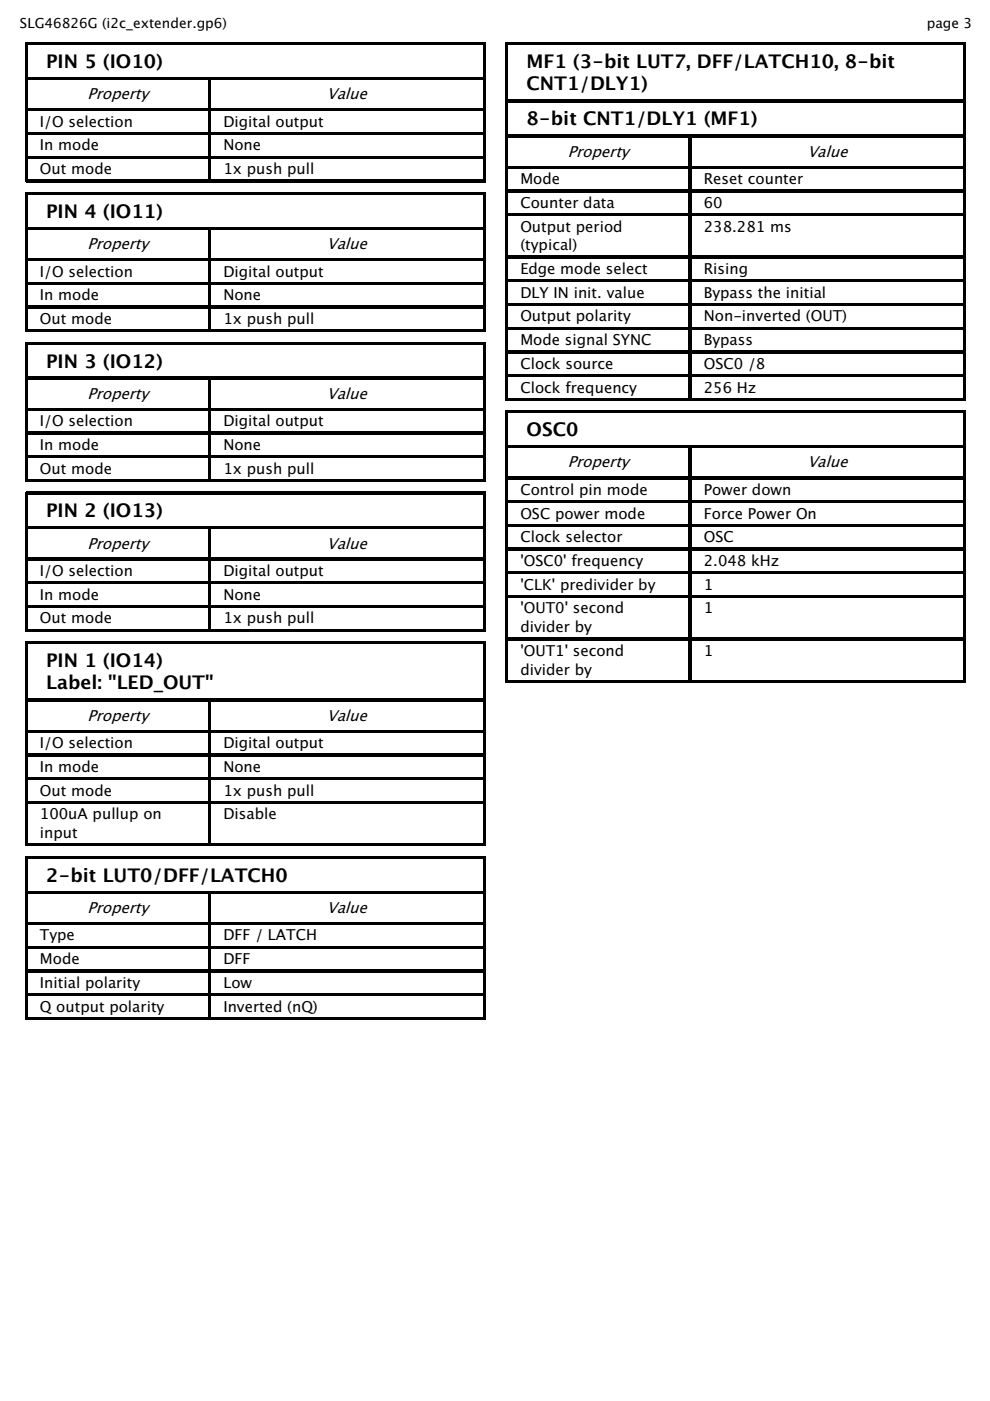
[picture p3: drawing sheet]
<svg xmlns="http://www.w3.org/2000/svg" width="210mm" height="297mm" viewBox="0 0 210 297" stroke-linecap="round" stroke-linejoin="round" font-family="sans-serif">
<defs><g id="words">
<g font-size="4">
<text x="9.8" y="14.4">PIN 5 (IO10)</text>
<text x="111.7" y="14.4">MF1 (3-bit LUT7, DFF/LATCH10, 8-bit</text>
<text x="111.7" y="19.2">CNT1/DLY1)</text>
<text x="111.7" y="26.6">8-bit CNT1/DLY1 (MF1)</text>
<text x="9.8" y="46.2">PIN 4 (IO11)</text>
<text x="9.8" y="77.9">PIN 3 (IO12)</text>
<text x="111.7" y="92.5">OSC0</text>
<text x="9.8" y="109.7">PIN 2 (IO13)</text>
<text x="9.8" y="141.4">PIN 1 (IO14)</text>
<text x="9.8" y="146.2">Label: &quot;LED_OUT&quot;</text>
<text x="9.8" y="186.9">2-bit LUT0/DFF/LATCH0</text>
</g>
<g font-size="3.3">
<text x="18.5" y="21.1">Property</text>
<text x="69.3" y="21.1">Value</text>
<text x="120.4" y="33.2">Property</text>
<text x="171.2" y="33.2">Value</text>
<text x="18.5" y="52.8">Property</text>
<text x="69.3" y="52.8">Value</text>
<text x="18.5" y="84.6">Property</text>
<text x="69.3" y="84.6">Value</text>
<text x="120.4" y="99.1">Property</text>
<text x="171.2" y="99.1">Value</text>
<text x="18.5" y="116.3">Property</text>
<text x="69.3" y="116.3">Value</text>
<text x="18.5" y="152.8">Property</text>
<text x="69.3" y="152.8">Value</text>
<text x="18.5" y="193.6">Property</text>
<text x="69.3" y="193.6">Value</text>
</g>
<g font-size="3.2">
<text x="8.5" y="26.9">I/O selection</text>
<text x="47.4" y="26.9">Digital output</text>
<text x="8.5" y="31.9">In mode</text>
<text x="47.4" y="31.9">None</text>
<text x="8.5" y="36.9">Out mode</text>
<text x="47.4" y="36.9">1x push pull</text>
<text x="110.3" y="39.1">Mode</text>
<text x="149.2" y="39.1">Reset counter</text>
<text x="110.3" y="44.1">Counter data</text>
<text x="149.2" y="44.1">60</text>
<text x="110.3" y="49.1">Output period</text>
<text x="110.3" y="53.1">(typical)</text>
<text x="149.2" y="49.1">238.281 ms</text>
<text x="8.5" y="58.6">I/O selection</text>
<text x="47.4" y="58.6">Digital output</text>
<text x="110.3" y="58.1">Edge mode select</text>
<text x="149.2" y="58.1">Rising</text>
<text x="8.5" y="63.7">In mode</text>
<text x="47.4" y="63.7">None</text>
<text x="110.3" y="63.1">DLY IN init. value</text>
<text x="149.2" y="63.1">Bypass the initial</text>
<text x="8.5" y="68.7">Out mode</text>
<text x="47.4" y="68.7">1x push pull</text>
<text x="110.3" y="68.2">Output polarity</text>
<text x="149.2" y="68.2">Non-inverted (OUT)</text>
<text x="110.3" y="73.2">Mode signal SYNC</text>
<text x="149.2" y="73.2">Bypass</text>
<text x="110.3" y="78.2">Clock source</text>
<text x="110.3" y="83.2">Clock frequency</text>
<text x="149.2" y="78.2">OSC0 /8</text>
<text x="149.2" y="83.2">256 Hz</text>
<text x="8.5" y="90.4">I/O selection</text>
<text x="8.5" y="95.4">In mode</text>
<text x="47.4" y="90.4">Digital output</text>
<text x="47.4" y="95.4">None</text>
<text x="8.5" y="100.4">Out mode</text>
<text x="47.4" y="100.4">1x push pull</text>
<text x="110.3" y="104.9">Control pin mode</text>
<text x="149.2" y="104.9">Power down</text>
<text x="110.3" y="110">OSC power mode</text>
<text x="149.2" y="110">Force Power On</text>
<text x="110.3" y="115">Clock selector</text>
<text x="149.2" y="115">OSC</text>
<text x="8.5" y="122.1">I/O selection</text>
<text x="47.4" y="122.1">Digital output</text>
<text x="110.3" y="120">'OSC0' frequency</text>
<text x="110.3" y="125">'CLK' predivider by</text>
<text x="149.2" y="120">2.048 kHz</text>
<text x="149.2" y="125">1</text>
<text x="8.5" y="127.2">In mode</text>
<text x="47.4" y="127.2">None</text>
<text x="110.3" y="130.1">'OUT0' second</text>
<text x="149.2" y="130.1">1</text>
<text x="8.5" y="132.2">Out mode</text>
<text x="47.4" y="132.2">1x push pull</text>
<text x="110.3" y="134">divider by</text>
<text x="110.3" y="139.1">'OUT1' second</text>
<text x="110.3" y="143">divider by</text>
<text x="149.2" y="139.1">1</text>
<text x="8.5" y="158.6">I/O selection</text>
<text x="47.4" y="158.6">Digital output</text>
<text x="8.5" y="163.7">In mode</text>
<text x="47.4" y="163.7">None</text>
<text x="8.5" y="168.7">Out mode</text>
<text x="8.5" y="173.7">100uA pullup on</text>
<text x="47.4" y="168.7">1x push pull</text>
<text x="47.4" y="173.7">Disable</text>
<text x="8.5" y="177.7">input</text>
<text x="8.5" y="199.4">Type</text>
<text x="47.4" y="199.4">DFF / LATCH</text>
<text x="8.5" y="204.4">Mode</text>
<text x="8.5" y="209.4">Initial polarity</text>
<text x="47.4" y="204.4">DFF</text>
<text x="47.4" y="209.4">Low</text>
<text x="8.5" y="214.5">Q output polarity</text>
<text x="47.4" y="214.5">Inverted (nQ)</text>
</g>
<g font-size="2.9">
<text x="4.2" y="6">SLG46826G (i2c_extender.gp6)</text>
<text x="196.5" y="6">page 3</text>
</g>
</g></defs>
<g fill="none" stroke="#000" stroke-width=".26">
<path d="M5.4 9v29.6M5.6 9.1h97.3M5.7 9.3v29.1M5.8 9.4h96.9M5.8 16.5h96.9M5.8 16.8h38.6M44.3 16.9v6.1M44.6 16.7v21.7M44.7 16.8h58M102.5 9.5v6.9M102.5 16.9v6.1M102.8 9.3v29.1"/>
<path d="M107.3 9v75.9M107.4 9.1h97.4M107.6 9.3v75.4M107.7 9.4h96.8M204.4 9.5v11.7M204.7 9.3v75.4M5.6 38.5h97.3M5.8 23.2h38.6M5.8 23.4h38.6M5.8 28.2h38.6M5.8 28.4h38.6M5.8 33.2h38.6"/>
<path d="M5.8 33.5h38.6M5.8 38.2h38.6M44.3 23.5v4.5M44.3 28.6v4.5M44.3 33.6v4.5M44.7 23.2h58M44.7 23.4h58M44.7 28.2h58M44.7 28.4h58M44.7 33.2h58M44.7 33.5h58M44.7 38.2h58"/>
<path d="M102.5 23.5v4.5M102.5 28.6v4.5M102.5 33.6v4.5M107.7 21.3h96.8M107.7 21.6h96.8M107.7 28.7h96.8M107.7 29h38.6M107.7 35.3h38.6M107.7 35.6h38.6M146.2 29.1v6.1M146.2 35.7v4.5M146.4 28.8v55.9"/>
<path d="M146.6 29h57.9M146.6 35.3h57.9M146.6 35.6h57.9M204.4 21.7v6.9M204.4 29.1v6.1M204.4 35.7v4.5M5.4 40.7v29.7M5.6 40.9h97.3M5.7 41v29.1M5.8 41.1h96.9M5.8 48.3h96.9M5.8 48.6h38.6"/>
<path d="M5.8 54.9h38.6M5.8 55.2h38.6M5.8 59.9h38.6M44.3 48.7v6.1M44.3 55.3v4.5M44.6 48.4v21.7M44.7 48.6h58M44.7 54.9h58M44.7 55.2h58M44.7 59.9h58M102.5 41.3v6.9M102.5 48.7v6.1"/>
<path d="M102.5 55.3v4.5M102.8 41v29.1M107.7 40.3h38.6M107.7 40.6h38.6M107.7 45.4h38.6M107.7 45.6h38.6M107.7 54.4h38.6M107.7 54.6h38.6M107.7 59.4h38.6M107.7 59.7h38.6M146.2 40.7v4.5M146.2 45.8v8.4"/>
<path d="M146.2 54.8v4.5M146.2 59.8v4.5M146.6 40.3h57.9M146.6 40.6h57.9M146.6 45.4h57.9M146.6 45.6h57.9M146.6 54.4h57.9M146.6 54.6h57.9M146.6 59.4h57.9M146.6 59.7h57.9M204.4 40.7v4.5M204.4 45.8v8.4"/>
<path d="M204.4 54.8v4.5M204.4 59.8v4.5M5.4 72.5v29.6M5.6 70.2h97.3M5.6 72.6h97.3M5.7 72.8v29.1M5.8 60.2h38.6M5.8 65h38.6M5.8 65.2h38.6M5.8 70h38.6M5.8 72.9h96.9M44.3 60.3v4.5"/>
<path d="M44.3 65.4v4.4M44.7 60.2h58M44.7 65h58M44.7 65.2h58M44.7 70h58M102.5 60.3v4.5M102.5 65.4v4.4M102.5 73v6.9M102.8 72.8v29.1M107.7 64.4h38.6M107.7 64.7h38.6M107.7 69.5h38.6"/>
<path d="M107.7 69.7h38.6M107.7 74.5h38.6M107.7 74.7h38.6M107.7 79.5h38.6M107.7 79.8h38.6M146.2 64.8v4.5M146.2 69.8v4.5M146.2 74.9v4.5M146.2 79.9v4.5M146.6 64.4h57.9M146.6 64.7h57.9M146.6 69.5h57.9"/>
<path d="M146.6 69.7h57.9M146.6 74.5h57.9M146.6 74.7h57.9M146.6 79.5h57.9M146.6 79.8h57.9M204.4 64.8v4.5M204.4 69.8v4.5M204.4 74.9v4.5M204.4 79.9v4.5M5.8 80h96.9M5.8 80.3h38.6M5.8 86.7h38.6"/>
<path d="M5.8 86.9h38.6M5.8 91.7h38.6M5.8 91.9h38.6M5.8 96.7h38.6M5.8 97h38.6M44.3 80.4v6.1M44.3 87v4.5M44.3 92.1v4.5M44.3 97.1v4.5M44.6 80.2v21.7M44.7 80.3h58M44.7 86.7h58"/>
<path d="M44.7 86.9h58M44.7 91.7h58M44.7 91.9h58M44.7 96.7h58M44.7 97h58M102.5 80.4v6.1M102.5 87v4.5M102.5 92.1v4.5M102.5 97.1v4.5M107.3 87v57.7M107.4 84.8h97.4M107.4 87.2h97.4"/>
<path d="M107.6 87.3v57.2M107.7 84.5h38.6M107.7 87.4h96.8M107.7 94.6h96.8M107.7 94.9h38.6M146.2 95v6.1M146.4 94.7v49.8M146.6 84.5h57.9M146.6 94.9h57.9M204.4 87.6v6.9M204.4 95v6.1M204.7 87.3v57.2"/>
<path d="M5.4 104.2v29.7M5.6 102h97.3M5.6 104.4h97.3M5.7 104.5v29.1M5.8 101.7h38.6M5.8 104.6h96.9M5.8 111.8h96.9M5.8 112.1h38.6M5.8 118.4h38.6M5.8 118.7h38.6M44.3 112.2v6.1M44.3 118.8v4.5"/>
<path d="M44.6 111.9v21.7M44.7 101.7h58M44.7 112.1h58M44.7 118.4h58M44.7 118.7h58M102.5 104.8v6.9M102.5 112.2v6.1M102.5 118.8v4.5M102.8 104.5v29.1M107.7 101.2h38.6M107.7 101.5h38.6M107.7 106.2h38.6"/>
<path d="M107.7 106.5h38.6M107.7 111.3h38.6M107.7 111.5h38.6M107.7 116.3h38.6M107.7 116.5h38.6M146.2 101.6v4.5M146.2 106.6v4.5M146.2 111.7v4.5M146.2 116.7v4.5M146.6 101.2h57.9M146.6 101.5h57.9M146.6 106.2h57.9"/>
<path d="M146.6 106.5h57.9M146.6 111.3h57.9M146.6 111.5h57.9M146.6 116.3h57.9M146.6 116.5h57.9M204.4 101.6v4.5M204.4 106.6v4.5M204.4 111.7v4.5M204.4 116.7v4.5M5.4 136v43.4M5.6 133.7h97.3M5.6 136.1h97.3"/>
<path d="M5.7 136.3v42.8M5.8 123.4h38.6M5.8 123.7h38.6M5.8 128.5h38.6M5.8 128.7h38.6M5.8 133.5h38.6M5.8 136.4h96.9M44.3 123.8v4.5M44.3 128.9v4.4M44.7 123.4h58M44.7 123.7h58M44.7 128.5h58"/>
<path d="M44.7 128.7h58M44.7 133.5h58M102.5 123.8v4.5M102.5 128.9v4.4M102.5 136.5v11.7M102.8 136.3v42.8M107.7 121.3h38.6M107.7 121.6h38.6M107.7 126.3h38.6M107.7 126.6h38.6M107.7 135.3h38.6M107.7 135.6h38.6"/>
<path d="M146.2 121.7v4.5M146.2 126.7v8.5M146.2 135.7v8.5M146.6 121.3h57.9M146.6 121.6h57.9M146.6 126.3h57.9M146.6 126.6h57.9M146.6 135.3h57.9M146.6 135.6h57.9M204.4 121.7v4.5M204.4 126.7v8.5M204.4 135.7v8.5"/>
<path d="M5.8 148.3h96.9M5.8 148.6h38.6M5.8 154.9h38.6M5.8 155.2h38.6M5.8 159.9h38.6M44.3 148.7v6.1M44.3 155.3v4.5M44.6 148.4v30.7M44.7 148.6h58M44.7 154.9h58M44.7 155.2h58M44.7 159.9h58"/>
<path d="M102.5 148.7v6.1M102.5 155.3v4.5M107.4 144.6h97.4M107.7 144.3h38.6M146.6 144.3h57.9M5.6 179.3h97.3M5.8 160.2h38.6M5.8 165h38.6M5.8 165.2h38.6M5.8 170h38.6M5.8 170.3h38.6M5.8 179h38.6"/>
<path d="M44.3 160.3v4.5M44.3 165.4v4.5M44.3 170.4v8.5M44.7 160.2h58M44.7 165h58M44.7 165.2h58M44.7 170h58M44.7 170.3h58M44.7 179h58M102.5 160.3v4.5M102.5 165.4v4.5M102.5 170.4v8.5"/>
<path d="M5.4 181.5v34.7M5.6 181.6h97.3M5.7 181.8v34.1M5.8 181.9h96.9M5.8 189h96.9M5.8 189.3h38.6M5.8 195.7h38.6M5.8 195.9h38.6M44.3 189.4v6.1M44.3 196.1v4.5M44.6 189.2v26.7M44.7 189.3h58"/>
<path d="M44.7 195.7h58M44.7 195.9h58M102.5 182v6.9M102.5 189.4v6.1M102.5 196.1v4.5M102.8 181.8v34.1M5.6 216h97.3M5.8 200.7h38.6M5.8 201h38.6M5.8 205.7h38.6M5.8 206h38.6M5.8 210.7h38.6"/>
<path d="M5.8 211h38.6M5.8 215.8h38.6M44.3 201.1v4.5M44.3 206.1v4.5M44.3 211.1v4.5M44.7 200.7h58M44.7 201h58M44.7 205.7h58M44.7 206h58M44.7 210.7h58M44.7 211h58M44.7 215.8h58"/>
<path d="M102.5 201.1v4.5M102.5 206.1v4.5M102.5 211.1v4.5"/>
</g>
<use href="#words"/>
</svg>
